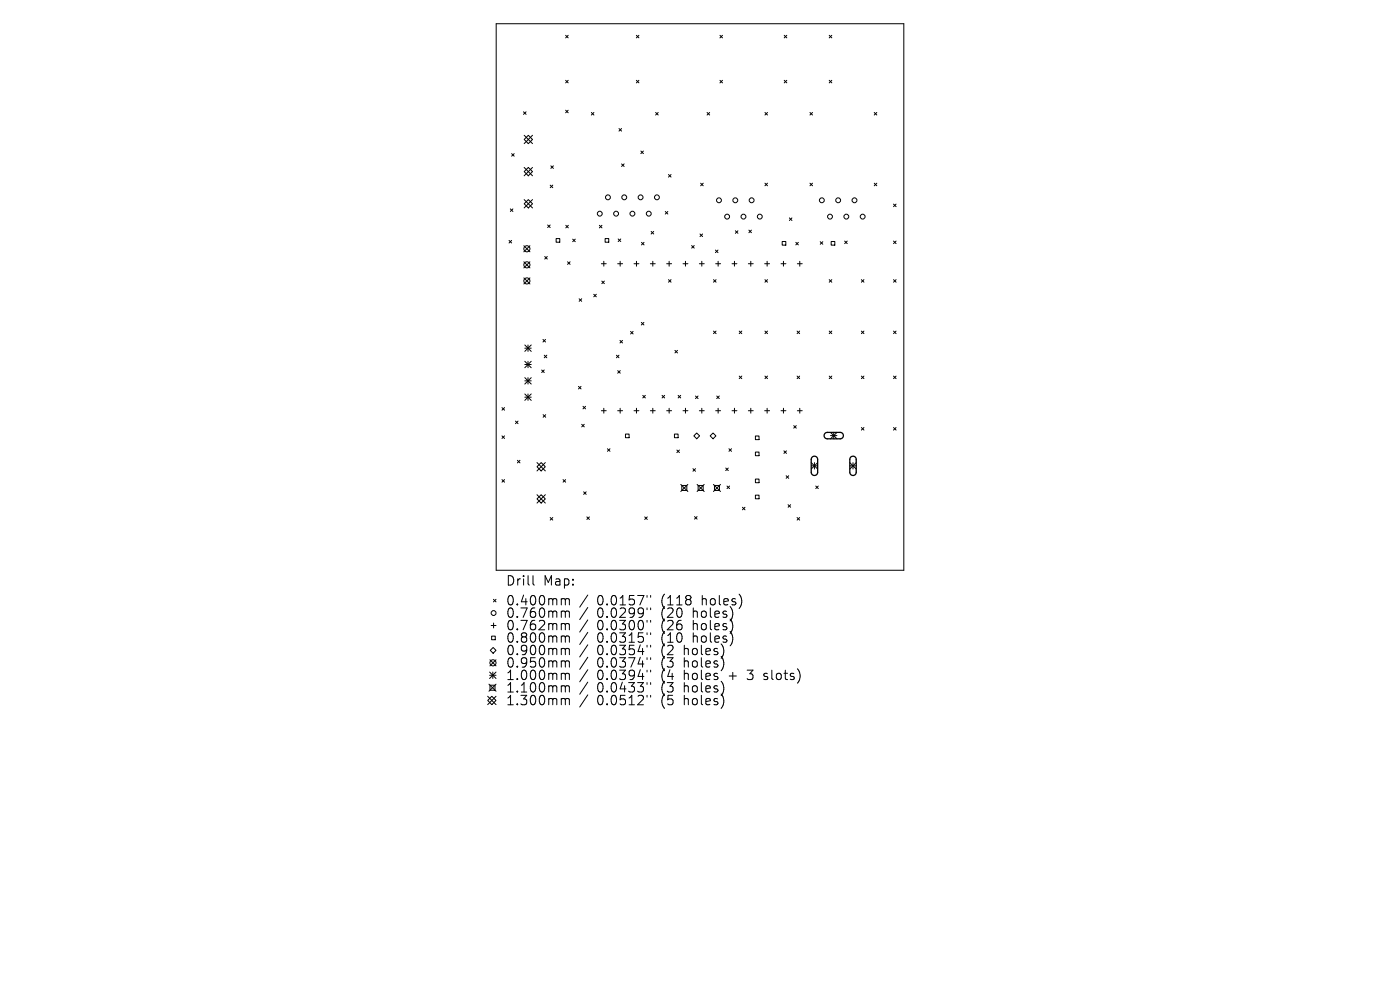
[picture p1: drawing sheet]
<svg xmlns="http://www.w3.org/2000/svg" width="297mm" height="210mm" viewBox="0 0 297 210" stroke-linecap="round" stroke-linejoin="round" font-family="sans-serif">
<defs><g id="words">
<g font-size="2.8">
<text x="107.2" y="124.5">Drill</text>
<text x="115.1" y="124.5">Map:</text>
<text x="107.2" y="128.7">0.400mm</text>
<text x="107.2" y="131.3">0.760mm</text>
<text x="126.5" y="128.7">0.0157&quot;</text>
<text x="126.5" y="131.3">0.0299&quot;</text>
<text x="140.1" y="128.7">(118</text>
<text x="140.1" y="131.3">(20</text>
<text x="146.9" y="131.3">holes)</text>
<text x="148.8" y="128.7">holes)</text>
<text x="107.2" y="133.9">0.762mm</text>
<text x="107.2" y="136.6">0.800mm</text>
<text x="126.5" y="133.9">0.0300&quot;</text>
<text x="126.5" y="136.6">0.0315&quot;</text>
<text x="140.1" y="133.9">(26</text>
<text x="140.1" y="136.6">(10</text>
<text x="146.9" y="133.9">holes)</text>
<text x="146.9" y="136.6">holes)</text>
<text x="107.2" y="139.2">0.900mm</text>
<text x="107.2" y="141.9">0.950mm</text>
<text x="126.5" y="139.2">0.0354&quot;</text>
<text x="126.5" y="141.9">0.0374&quot;</text>
<text x="140.1" y="139.2">(2</text>
<text x="140.1" y="141.9">(3</text>
<text x="145" y="139.2">holes)</text>
<text x="145" y="141.9">holes)</text>
<text x="107.2" y="144.5">1.000mm</text>
<text x="107.2" y="147.1">1.100mm</text>
<text x="107.2" y="149.8">1.300mm</text>
<text x="126.5" y="144.5">0.0394&quot;</text>
<text x="126.5" y="147.1">0.0433&quot;</text>
<text x="126.5" y="149.8">0.0512&quot;</text>
<text x="140.1" y="144.5">(4</text>
<text x="140.1" y="147.1">(3</text>
<text x="140.1" y="149.8">(5</text>
<text x="145" y="144.5">holes</text>
<text x="145" y="147.1">holes)</text>
<text x="145" y="149.8">holes)</text>
<text x="154.6" y="144.5">+</text>
<text x="158.7" y="144.5">3</text>
<text x="162.2" y="144.5">slots)</text>
</g>
</g></defs>
<g fill="none" stroke="#000" stroke-width=".21">
<path d="M105.3 5h86.4v116h-86.4zM120 7.5l.5 .5M120 17l.5 .6M120.5 7.5l-.5 .5M120.5 17l-.5 .6M135 7.5l.5 .5M135 17l.5 .6M135.5 7.5l-.5 .5M135.5 17l-.5 .6M152.7 7.5l.6 .5M152.7 17l.6 .6M153.3 7.5l-.6 .5"/>
<path d="M153.3 17l-.6 .6M166.4 7.5l.5 .5M166.4 17l.5 .6M166.9 7.5l-.5 .5M166.9 17l-.5 .6M175.9 17l.6 .6M175.9 7.5l.6 .5M176.5 17l-.6 .6M176.5 7.5l-.6 .5M108.5 32.6l.6 .5M109.1 32.6l-.6 .5M111.1 23.7l.5 .6"/>
<path d="M111.2 29.6l.9-.9 .9 .9-.9 .9zM111.2 36.4l.9-.9 .9 .9-.9 .9zM111.2 28.7l1.8 1.8M111.2 35.5l1.8 1.8M111.6 23.7l-.5 .6M113 28.7l-1.8 1.8M113 35.5l-1.8 1.8M116.7 39.3l.6 .5M116.9 35.2l.5 .5M117.3 39.3l-.6 .5M117.4 35.2l-.5 .5M120 23.4l.5 .5"/>
<path d="M120.5 23.4l-.5 .5M125.5 23.9l.5 .5M126 23.9l-.5 .5M131.3 27.3l.6 .5M131.9 27.3l-.6 .5M131.9 34.8l.5 .5M132.4 34.8l-.5 .5M136 32l.5 .6M136.5 32l-.5 .6M139.1 23.9l.5 .5M139.6 23.9l-.5 .5M141.8 37l.6 .6"/>
<path d="M142.4 37l-.6 .6M148.6 38.9l.6 .5M149.2 38.9l-.6 .5M150 23.9l.5 .5M150.5 23.9l-.5 .5M162.3 23.9l.5 .5M162.3 38.9l.5 .5M162.8 38.9l-.5 .5M162.8 23.9l-.5 .5M171.8 23.9l.6 .5M171.8 38.9l.6 .5M172.4 23.9l-.6 .5"/>
<path d="M172.4 38.9l-.6 .5M185.5 23.9l.5 .5M185.5 38.9l.5 .5M186 38.9l-.5 .5M186 23.9l-.5 .5M108 51l.5 .5M108.3 44.3l.5 .6M108.5 51l-.5 .5M108.8 44.3l-.5 .6M111.1 52.1l1.3 1.3M111.1 55.5l1.3 1.3M111.1 58.9l1.3 1.3"/>
<path d="M111.2 43.2l.9-.9 .9 .9-.9 .9zM111.2 42.3l1.8 1.8M112.4 52.1l-1.3 1.3M112.4 55.5l-1.3 1.3M112.4 58.9l-1.3 1.3M113 42.3l-1.8 1.8M115.6 54.4l.5 .6M116.1 54.4l-.5 .6M116.2 47.7l.5 .6M116.7 47.7l-.5 .6M118 50.6h.8v.8h-.8zM120 47.8l.6 .5"/>
<path d="M120.4 55.5l.5 .6M120.6 47.8l-.6 .5M120.9 55.5l-.5 .6M121.5 50.7l.5 .6M122 50.7l-.5 .6M127.2 47.8l.5 .5M127.6 55.9h1M127.7 59.6l.5 .6M127.7 47.8l-.5 .5M128.1 55.4v1.1M128.2 59.6l-.5 .6M128.4 50.6h.7v.8h-.7z"/>
<path d="M131 55.9h1.1M131.1 50.7l.6 .5M131.6 55.4v1.1M131.7 50.7l-.6 .5M134.5 55.9h1M135 55.4v1.1M136.1 51.4l.5 .6M136.6 51.4l-.5 .6M138 55.9h1M138.1 49.1l.6 .5M138.5 55.4v1.1M138.7 49.1l-.6 .5"/>
<path d="M141.1 44.9l.6 .5M141.4 55.9h1.1M141.7 44.9l-.6 .5M141.8 59.3l.6 .6M142 55.4v1.1M142.4 59.3l-.6 .6M144.9 55.9h1M145.4 55.4v1.1M146.7 52.1l.6 .5M147.3 52.1l-.6 .5M148.4 55.9h1M148.5 49.6l.5 .6"/>
<path d="M148.9 55.4v1.1M149 49.6l-.5 .6M151.4 59.3l.5 .6M151.8 53l.5 .6M151.8 55.9h1.1M151.9 59.3l-.5 .6M152.3 53l-.5 .6M152.3 55.4v1.1M155.3 55.9h1M155.8 55.4v1.1M156 49l.5 .5M156.5 49l-.5 .5"/>
<path d="M158.8 55.9h1M158.9 48.8l.5 .6M159.3 55.4v1.1M159.4 48.8l-.5 .6M162.2 55.9h1.1M162.3 59.3l.5 .6M162.7 55.4v1.1M162.8 59.3l-.5 .6M165.7 55.9h1M165.9 51.2h.8v.8h-.8zM166.2 55.4v1.1M167.5 46.2l.5 .6"/>
<path d="M168 46.2l-.5 .6M168.8 51.4l.6 .6M169.1 55.9h1.1M169.4 51.4l-.6 .6M169.7 55.4v1.1M174 51.3l.6 .5M174.6 51.3l-.6 .5M175.9 59.3l.6 .6M176.3 51.2h.8v.8h-.8zM176.5 59.3l-.6 .6M179.2 51.1l.5 .6M179.7 51.1l-.5 .6"/>
<path d="M182.7 59.3l.6 .6M183.3 59.3l-.6 .6M189.6 43.3l.5 .5M189.6 51.1l.5 .6M189.6 59.3l.5 .6M190.1 59.3l-.5 .6M190.1 43.3l-.5 .5M190.1 51.1l-.5 .6M111.3 73.2l1.4 1.3M111.3 73.9h1.4M111.3 76.6l1.4 1.4M111.3 77.3h1.4"/>
<path d="M112 73.2v1.3M112 76.6v1.4M112.7 73.2l-1.4 1.3M112.7 76.6l-1.4 1.4M114.9 78.5l.6 .5M115.2 72l.5 .5M115.5 78.5l-.6 .5M115.5 75.3l.5 .6M115.7 72l-.5 .5M116 75.3l-.5 .6M122.9 63.4l.5 .5M123.4 63.4l-.5 .5"/>
<path d="M126 62.4l.5 .6M126.5 62.4l-.5 .6M130.8 75.3l.5 .6M131 78.6l.6 .6M131.3 75.3l-.5 .6M131.5 72.2l.6 .6M131.6 78.6l-.6 .6M132.1 72.2l-.6 .6M133.8 70.3l.5 .5M134.3 70.3l-.5 .5M136.1 68.4l.5 .5M136.6 68.4l-.5 .5"/>
<path d="M143.2 74.3l.5 .6M143.7 74.3l-.5 .6M151.4 70.2l.5 .6M151.9 70.2l-.5 .6M156.8 70.2l.6 .6M156.8 79.8l.6 .5M157.4 70.2l-.6 .6M157.4 79.8l-.6 .5M162.3 70.2l.5 .6M162.3 79.8l.5 .5M162.8 70.2l-.5 .6M162.8 79.8l-.5 .5"/>
<path d="M169.1 70.2l.5 .6M169.1 79.8l.5 .5M169.6 70.2l-.5 .6M169.6 79.8l-.5 .5M175.9 70.2l.6 .6M175.9 79.8l.6 .5M176.5 70.2l-.6 .6M176.5 79.8l-.6 .5M182.7 70.2l.6 .6M182.7 79.8l.6 .5M183.3 70.2l-.6 .6M183.3 79.8l-.6 .5"/>
<path d="M189.6 70.2l.5 .6M189.6 79.8l.5 .5M190.1 70.2l-.5 .6M190.1 79.8l-.5 .5M106.5 86.5l.5 .5M106.5 92.5l.5 .5M107 86.5l-.5 .5M107 92.5l-.5 .5M109.4 89.3l.5 .6M109.8 97.6l.5 .6M109.9 89.3l-.5 .6M110.3 97.6l-.5 .6"/>
<path d="M111.3 80.1l1.4 1.4M111.3 80.8h1.4M111.3 83.6l1.4 1.3M111.3 84.3h1.4M112 80.1v1.4M112 83.6v1.3M112.7 83.6l-1.4 1.3M112.7 80.1l-1.4 1.4M113.9 99l.9-.9 .9 .9-.9 .9zM113.9 98.1l1.8 1.8M115.2 88l.6 .5M115.7 98.1l-1.8 1.8"/>
<path d="M115.8 88l-.6 .5M122.7 82l.6 .5M123.3 82l-.6 .5M123.4 90l.5 .6M123.7 86.2l.5 .5M123.9 90l-.5 .6M124.2 86.2l-.5 .5M127.6 87.1h1M128.1 86.6v1M128.9 95.2l.5 .5M129.4 95.2l-.5 .5M131 87.1h1.1"/>
<path d="M131.6 86.6v1M132.7 92.1h.8v.7h-.8zM134.5 87.1h1M135 86.6v1M136.4 83.9l.5 .5M136.9 83.9l-.5 .5M138 87.1h1M138.5 86.6v1M140.5 83.9l.5 .5M141 83.9l-.5 .5M141.4 87.1h1.1M142 86.6v1"/>
<path d="M143.1 92.1h.8v.7h-.8zM143.6 95.5l.5 .5M143.9 83.9l.5 .5M144.1 95.5l-.5 .5M144.4 83.9l-.5 .5M144.9 87.1h1M145.4 86.6v1M147 99.4l.5 .6M147.5 99.4l-.5 .6M147.5 84l.6 .6M147.8 91.8l.6 .7-.6 .6-.6-.6zM148.1 84l-.6 .6"/>
<path d="M148.4 87.1h1M148.9 86.6v1M150.7 92.5l.6-.7 .6 .7-.6 .6zM151.8 87.1h1.1M152 84l.6 .6M152.3 86.6v1M152.6 84l-.6 .6M154 99.3l.5 .5M154.5 99.3l-.5 .5M154.6 95.2l.6 .5M155.2 95.2l-.6 .5M155.3 87.1h1"/>
<path d="M155.8 86.6v1M158.8 87.1h1M159.3 86.6v1M160.3 92.5h.7v.8h-.7zM160.3 95.9h.7v.8h-.7zM162.2 87.1h1.1M162.7 86.6v1M165.7 87.1h1M166.2 86.6v1M166.3 95.6l.5 .6M166.8 95.6l-.5 .6M168.4 90.3l.5 .5"/>
<path d="M168.9 90.3l-.5 .5M169.1 87.1h1.1M169.7 86.6v1M172.1 98.1l1.4 1.4M172.1 98.8h1.4M172.8 98.1v1.4M173.5 98.1l-1.4 1.4M176.2 91.7l1.4 1.4M176.2 92.4h1.4M176.9 91.7v1.4M177.6 91.7l-1.4 1.4M180.3 98.8h1.3"/>
<path d="M180.3 98.1l1.3 1.4M181 98.1v1.4M181.6 98.1l-1.3 1.4M182.7 90.7l.6 .5M183.3 90.7l-.6 .5M189.6 90.7l.5 .5M190.1 90.7l-.5 .5M106.5 101.7l.5 .6M107 101.7l-.5 .6M113.9 104.9l1.8 1.8M114.8 104.9l.9 .9-.9 .9-.9-.9zM115.7 104.9l-1.8 1.8"/>
<path d="M116.7 109.8l.6 .5M117.3 109.8l-.6 .5M119.4 101.7l.6 .6M120 101.7l-.6 .6M123.8 104.3l.6 .6M124.4 104.3l-.6 .6M124.5 109.6l.5 .6M125 109.6l-.5 .6M136.8 109.6l.5 .6M137.3 109.6l-.5 .6M144.4 102.8l1.5 1.5M144.6 103h1.1v1h-1.1z"/>
<path d="M145.9 102.8l-1.5 1.5M147.3 109.6l.6 .5M147.9 109.6l-.6 .5M147.9 102.8l1.5 1.5M148.1 103h1.1v1h-1.1zM149.4 102.8l-1.5 1.5M151.4 102.8l1.5 1.5M151.6 103h1v1h-1zM152.9 102.8l-1.5 1.5M154.2 103.1l.6 .5M154.8 103.1l-.6 .5M157.5 107.6l.5 .5"/>
<path d="M158 107.6l-.5 .5M160.3 101.6h.7v.8h-.7zM160.3 105h.7v.8h-.7zM166.8 100.9l.5 .6M167.2 107.1l.5 .5M167.3 100.9l-.5 .6M167.7 107.1l-.5 .5M169.1 109.8l.5 .5M169.6 109.8l-.5 .5M173.1 103.1l.5 .5M173.6 103.1l-.5 .5M103.9 140l1.3 1.3"/>
<path d="M104.2 132.7h1M104.3 134.9h.8v.8h-.8zM104.6 137.4l.6 .6-.6 .6-.6-.6zM104.7 127.1l.5 .6M104.7 132.2v1M105.2 127.1l-.5 .6M105.2 140l-1.3 1.3M113.1 122.1v1.7l.3 .3M119.4 127l.4 .1 .1 .2M119.4 129.6h.2l.3 .3M119.4 132.3h.2l.3 .3M119.4 134.9h.2l.3 .3"/>
<path d="M119.4 137.5l.4 .1 .1 .2M119.9 127.3l.3-.3 .5 .1 .1 1.2M119.9 127.3v1M119.9 129.9v1.1M119.9 132.6v1M119.9 135.2v1M119.9 137.8v1.1M119.9 129.9l.3-.3 .5 .1 .1 1.3M119.9 132.6l.3-.3 .5 .1 .1 1.2M119.9 135.2l.3-.3 .5 .1 .1 1.2M119.9 137.8l.3-.3 .5 .1 .1 1.3M124.7 126.2l-1.7 2.6"/>
<path d="M124.7 128.9l-1.7 2.5M124.7 131.5l-1.7 2.6M124.7 134.1l-1.7 2.6M124.7 136.8l-1.7 2.6M124.7 139.4l-1.7 2.6M137.3 126.3v.4M137.3 129v.3M137.3 131.6v.4M137.3 134.2v.4M137.3 136.9v.4M137.3 139.5v.4M138 126.3v.4"/>
<path d="M138 129v.3M138 131.6v.4M138 134.2v.4M138 136.9v.4M138 139.5v.4M146.5 126.5v.5M146.5 127.4v.7M153.3 139.6l.3 1-.3 1.3M153.6 137.9l-.3 1.4M155.2 131.7l.3 .9-.3 1.4M155.2 134.3l.3 1-.3 1.3M155.5 130l-.3 1.3"/>
<path d="M157.1 126.4l.3 1-.3 1.3M103.5 148.6l.8-.9 .9 .9-.9 .9zM103.5 147.7l1.7 1.8M103.7 145.1l1.5 1.5M103.9 142.6l1.3 1.3M103.9 143.2h1.3M103.9 145.4h1.1v1h-1.1zM104.5 142.6v1.3M105.2 145.1l-1.5 1.5M105.2 142.6l-1.3 1.3M105.2 147.7l-1.7 1.8M119.4 140.2l.4 .1 .1 .2"/>
<path d="M119.4 142.8h.2l.3 .3M119.4 145.5l.4 .1 .1 .2M119.4 148.2l.4 .1 .1 .2M119.9 140.5v1M119.9 143.1v1.1M119.9 145.8v1M119.9 148.5v1M119.9 140.5l.3-.3 .5 .1 .1 1.2M119.9 143.1l.3-.3 .5 .1 .1 1.3M119.9 145.8l.3-.3 .5 .1 .1 1.2M119.9 148.5l.3-.3 .5 .1 .1 1.2M124.7 142.1l-1.7 2.5"/>
<path d="M124.7 144.7l-1.7 2.6M124.7 147.4l-1.7 2.6M137.3 142.2v.3M137.3 144.8v.4M137.3 147.5v.4M138 142.2v.3M138 144.8v.4M138 147.5v.4M153.3 144.9l.3 .9-.3 1.4M153.3 147.6l.3 .9-.3 1.4M169.6 142.7v1.4"/>
<circle cx="111.8" cy="59.6" r=".65"/>
<circle cx="111.8" cy="56.2" r=".65"/>
<circle cx="111.8" cy="52.8" r=".65"/>
<circle cx="127.2" cy="45.3" r=".52"/>
<circle cx="129" cy="41.9" r=".52"/>
<circle cx="130.7" cy="45.3" r=".52"/>
<circle cx="132.4" cy="41.9" r=".52"/>
<circle cx="134.2" cy="45.3" r=".52"/>
<circle cx="135.9" cy="41.9" r=".52"/>
<circle cx="137.6" cy="45.3" r=".52"/>
<circle cx="139.4" cy="41.9" r=".52"/>
<circle cx="152.5" cy="42.5" r=".52"/>
<circle cx="154.3" cy="46" r=".52"/>
<circle cx="156" cy="42.5" r=".52"/>
<circle cx="157.7" cy="46" r=".52"/>
<circle cx="159.5" cy="42.5" r=".52"/>
<circle cx="161.2" cy="46" r=".52"/>
<circle cx="174.3" cy="42.5" r=".52"/>
<circle cx="176.1" cy="46" r=".52"/>
<circle cx="177.8" cy="42.5" r=".52"/>
<circle cx="179.5" cy="46" r=".52"/>
<circle cx="181.3" cy="42.5" r=".52"/>
<circle cx="183" cy="46" r=".52"/>
<circle cx="104.7" cy="130" r=".52"/>
<circle cx="104.6" cy="140.6" r=".65"/>
</g>
<path d="M172.3 97a.68 .68 0 0 1 .7-.2 .68 .68 0 0 1 .5 .7v2.7a.68 .68 0 0 1-.7 .7 .68 .68 0 0 1-.7-.7v-2.8zM175 91.9l.4-.2h2.8a.68 .68 0 0 1 .7 .7 .68 .68 0 0 1-.7 .7h-2.7a.68 .68 0 0 1-.6-.4 .68 .68 0 0 1 .1-.8zM180.5 97a.68 .68 0 0 1 .7-.2 .68 .68 0 0 1 .4 .7v2.7a.68 .68 0 0 1-.6 .7 .68 .68 0 0 1-.7-.7v-2.8z" fill="none" stroke="#000" stroke-width=".27"/>
<use href="#words"/>
</svg>
